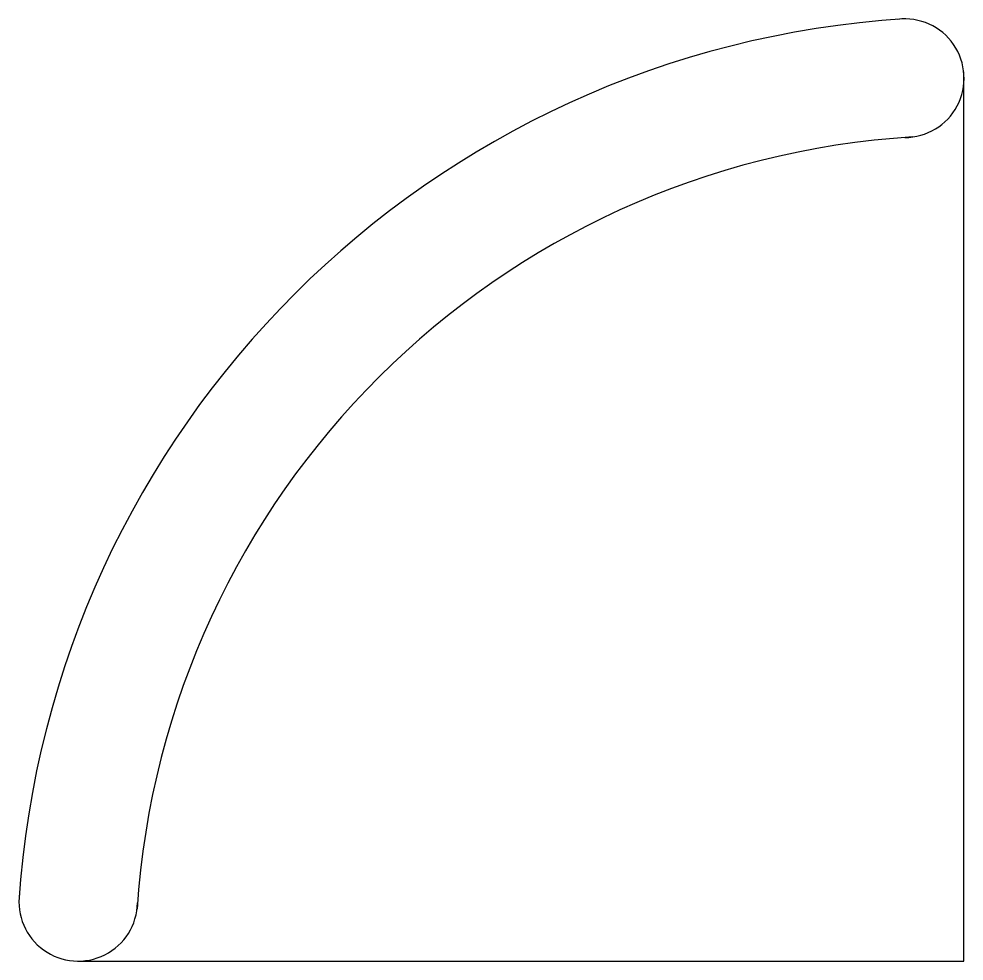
# Model space of a CAD drawing. Extents: x -0.599 to 0, y 0 to 0.597.
import ezdxf

# ---------------------------------------------------------------- set-up
doc = ezdxf.new("R2010")
doc.units = 0
doc.header["$MEASUREMENT"] = 0
doc.layers.add('LMES', color=251, linetype='CONTINUOUS')

msp = doc.modelspace()

# ---------------------------------------------------------------- linework, layer by layer
at = {"layer": 'LMES'}
for p, q in [((0, 0), (0, 0.56337)), ((-0.55946, 0), (0, 0))]:
    msp.add_line(p, q, dxfattribs=at)
for centre, radius, start, end in [((0, -0.00183), 0.6, 93.6266, 176.23696), ((-0.03736, 0.5594), 0.03757, 269.892, 96.8887), ((0, -0.00183), 0.525, 93.52623, 176.20301), ((-0.56114, 0.03753), 0.03757, 172.00225, 358.99895)]:
    msp.add_arc(centre, radius, start, end, dxfattribs=at)

doc.saveas('drawing.dxf')
